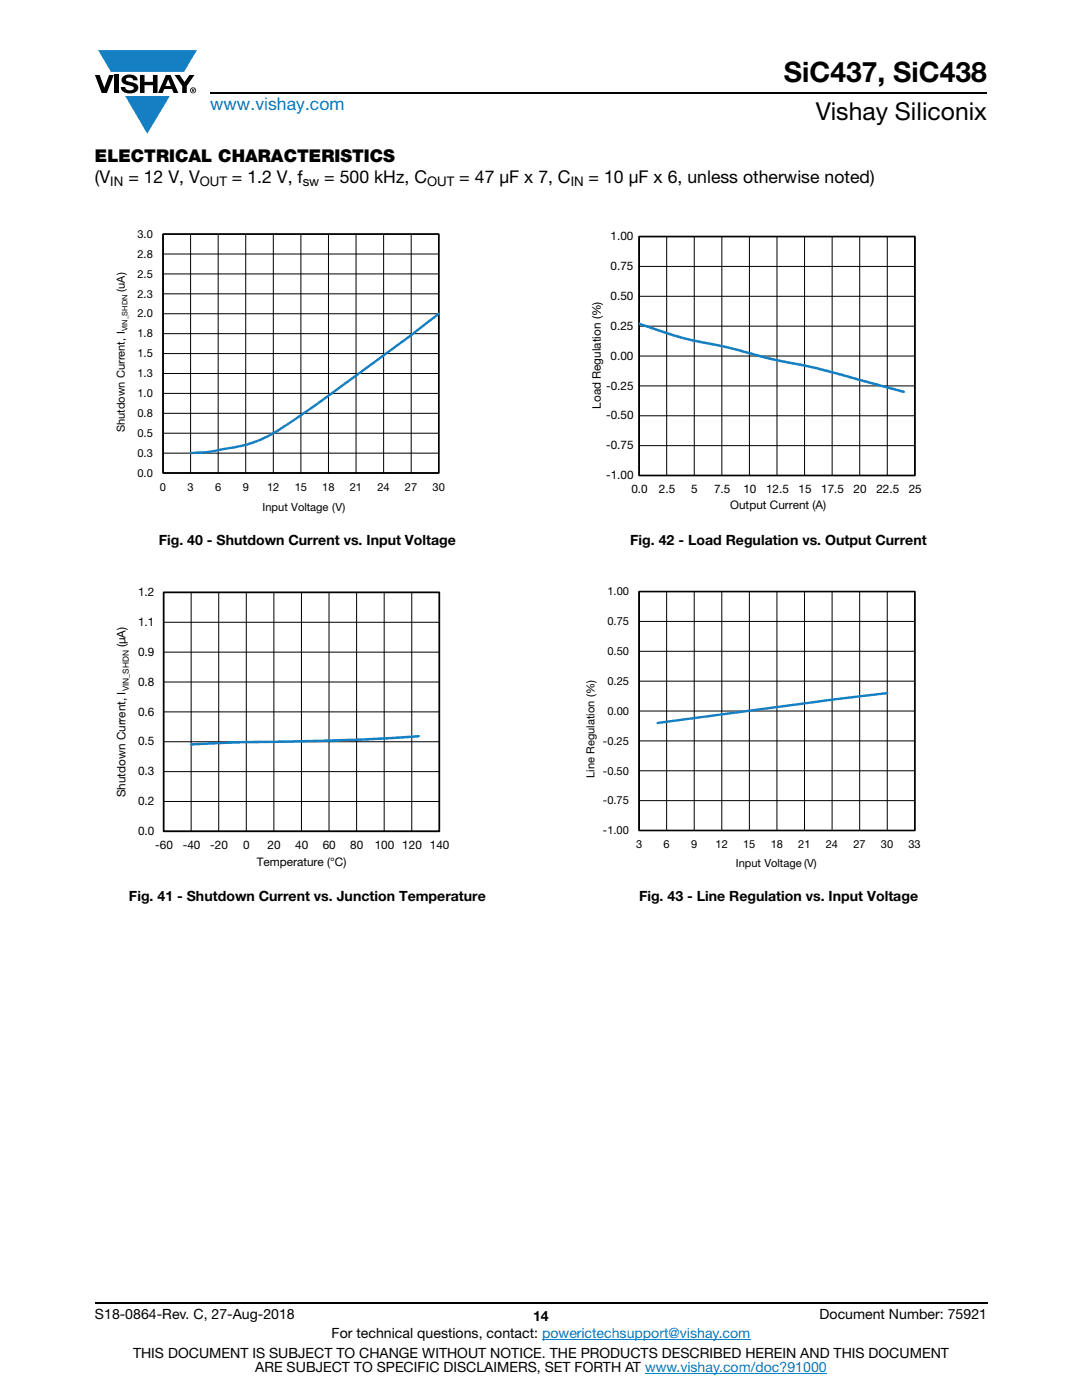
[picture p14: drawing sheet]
<svg xmlns="http://www.w3.org/2000/svg" width="216mm" height="279mm" viewBox="0 0 216 279" stroke-linecap="round" stroke-linejoin="round" font-family="sans-serif">
<defs><g id="words">
<text font-size="5.6" x="156.4" y="16.4">SiC437, SiC438</text>
<text font-size="4.9" x="162.8" y="24">Vishay Siliconix</text>
<text font-size="3.5" fill="#067ec4" x="42" y="21.9">www.vishay.com</text>
<g font-size="3.5">
<text x="18.9" y="32.3">ELECTRICAL CHARACTERISTICS</text>
<text x="18.9" y="36.6">(V</text>
<text x="25.6" y="36.6">= 12 V, V</text>
<text x="46.3" y="36.6">= 1.2 V, f</text>
<text x="64.7" y="36.6">= 500 kHz, C</text>
<text x="91.7" y="36.6">= 47 μF x 7, C</text>
<text x="117.5" y="36.6">= 10 μF x 6, unless otherwise noted)</text>
</g>
<g font-size="2.8">
<text x="31.7" y="108.7">Fig. 40 - Shutdown Current vs. Input Voltage</text>
<text x="125.8" y="108.7">Fig. 42 - Load Regulation vs. Output Current</text>
<text x="25.7" y="179.9">Fig. 41 - Shutdown Current vs. Junction Temperature</text>
<text x="127.5" y="179.9">Fig. 43 - Line Regulation vs. Input Voltage</text>
<text x="18.9" y="263.3">S18-0864-Rev. C, 27-Aug-2018</text>
<text x="106.4" y="263.6">14</text>
<text x="163.6" y="263.3">Document Number: 75921</text>
<text x="66.2" y="267.1">For technical questions, contact: powerictechsupport@vishay.com</text>
<text x="26.5" y="271">THIS DOCUMENT IS SUBJECT TO CHANGE WITHOUT NOTICE. THE PRODUCTS DESCRIBED HEREIN AND THIS DOCUMENT</text>
<text x="50.9" y="273.8">ARE SUBJECT TO SPECIFIC DISCLAIMERS, SET FORTH AT www.vishay.com/doc?91000</text>
</g>
<g font-size="2.6">
<text x="22" y="37.2">IN</text>
<text x="39.9" y="37.2">OUT</text>
<text x="60.4" y="37.2">sw</text>
<text x="85.2" y="37.2">OUT</text>
<text x="113.9" y="37.2">IN</text>
</g>
<g font-size="2.3">
<text x="121.8" y="48">1.00</text>
<text x="121.8" y="53.9">0.75</text>
<text x="121.8" y="59.9">0.50</text>
<text x="121.8" y="65.8">0.25</text>
<text x="121.8" y="71.8">0.00</text>
<text x="121" y="77.8">-0.25</text>
<text x="119.9" y="81.6" transform="rotate(-90 119.9 81.6)">Load Regulation (%)</text>
<text x="121" y="83.7">-0.50</text>
<text x="121" y="89.7">-0.75</text>
<text x="121" y="95.6">-1.00</text>
<text x="126" y="98.4">0.0</text>
<text x="131.5" y="98.4">2.5</text>
<text x="137.9" y="98.4">5</text>
<text x="142.5" y="98.4">7.5</text>
<text x="145.7" y="101.6">Output Current (A)</text>
<text x="148.3" y="98.4">10</text>
<text x="152.9" y="98.4">12.5</text>
<text x="159.3" y="98.4">15</text>
<text x="163.9" y="98.4">17.5</text>
<text x="170.3" y="98.4">20</text>
<text x="174.9" y="98.4">22.5</text>
<text x="181.3" y="98.4">25</text>
<text x="27.5" y="119">1.2</text>
<text x="27.5" y="124.9">1.1</text>
<text x="25" y="129.2" transform="rotate(-90 25 129.2)">(μA)</text>
<text x="27.5" y="130.9">0.9</text>
<text x="27.5" y="136.9">0.8</text>
<text x="27.5" y="142.8">0.6</text>
<text x="27.5" y="148.8">0.5</text>
<text x="27.5" y="154.7">0.3</text>
<text x="25" y="159.1" transform="rotate(-90 25 159.1)">Shutdown Current, I</text>
<text x="27.5" y="160.7">0.2</text>
<text x="27.5" y="166.7">0.0</text>
<text x="31" y="169.5">-60</text>
<text x="36.5" y="169.5">-40</text>
<text x="42" y="169.5">-20</text>
<text x="48.5" y="169.5">0</text>
<text x="51.2" y="172.9">Temperature (°C)</text>
<text x="53.4" y="169.5">20</text>
<text x="58.9" y="169.5">40</text>
<text x="64.4" y="169.5">60</text>
<text x="69.9" y="169.5">80</text>
<text x="74.8" y="169.5">100 120 140</text>
</g>
<g font-size="2.2">
<text x="27.4" y="47.5">3.0</text>
<text x="27.4" y="51.4">2.8</text>
<text x="24.9" y="58.2" transform="rotate(-90 24.9 58.2)">(uA)</text>
<text x="27.4" y="59.4">2.3</text>
<text x="27.4" y="55.4">2.5</text>
<text x="27.4" y="63.4">2.0</text>
<text x="27.4" y="71.3">1.5</text>
<text x="27.4" y="67.3">1.8</text>
<text x="27.4" y="75.3">1.3</text>
<text x="27.4" y="83.2">0.8</text>
<text x="27.4" y="79.3">1.0</text>
<text x="24.9" y="86.3" transform="rotate(-90 24.9 86.3)">Shutdown Current, I</text>
<text x="27.4" y="87.2">0.5</text>
<text x="27.4" y="95.2">0.0</text>
<text x="27.4" y="91.2">0.3</text>
<text x="31.9" y="98">0</text>
<text x="37.4" y="98">3</text>
<text x="42.9" y="98">6</text>
<text x="48.4" y="98">9</text>
<text x="52.4" y="102">Input Voltage (V)</text>
<text x="53.3" y="98">12</text>
<text x="58.8" y="98">15</text>
<text x="64.3" y="98">18</text>
<text x="69.8" y="98">21</text>
<text x="75.3" y="98">24</text>
<text x="80.8" y="98">27</text>
<text x="86.3" y="98">30</text>
<text x="121.2" y="118.8">1.00</text>
<text x="121.2" y="124.8">0.75</text>
<text x="121.2" y="130.7">0.50</text>
<text x="121.2" y="136.7">0.25</text>
<text x="121.2" y="142.6">0.00</text>
<text x="120.3" y="148.6">-0.25</text>
<text x="118.6" y="155.2" transform="rotate(-90 118.6 155.2)">Line Regulation (%)</text>
<text x="120.3" y="154.6">-0.50</text>
<text x="120.3" y="160.5">-0.75</text>
<text x="120.3" y="166.5">-1.00</text>
<text x="126.9" y="169.3">3</text>
<text x="132.4" y="169.3">6</text>
<text x="137.9" y="169.3">9</text>
<text x="142.8" y="169.3">12</text>
<text x="146.8" y="173">Input Voltage (V)</text>
<text x="148.3" y="169.3">15</text>
<text x="153.8" y="169.3">18</text>
<text x="159.3" y="169.3">21</text>
<text x="164.8" y="169.3">24</text>
<text x="170.3" y="169.3">27</text>
<text x="175.8" y="169.3">30</text>
<text x="181.3" y="169.3">33</text>
</g>
<text font-size="1.7" x="25.7" y="138" transform="rotate(-90 25.7 138)">VIN_SHDN</text>
<text font-size="1.5" x="25.4" y="66.1" transform="rotate(-90 25.4 66.1)">VIN_SHDN</text>
</g></defs>
<g fill="#147fc3">
<path d="M19.6 10h19.7l-2.6 4.3h-1.1h-13.5z"/>
<path d="M25 19.2h8.9l-4.5 7.5z"/>
</g>
<g fill="#000">
<path d="M18.9 15h1l.9 2.5 1-2.5h.9l-1.4 3.6h-1zM22.9 15h.9v3.6h-.9zM24.6 15.3a2.1 2.1 0 0 1 2.8 .3l.1 .4h-.9a.79 .79 0 0 0-.7-.5 .79 .79 0 0 0-.8 .4l.3 .3 1 .2a1.08 1.08 0 0 1 1.2 1 1.08 1.08 0 0 1-1.1 1.2 1.73 1.73 0 0 1-2.4-1.2h.9a.96 .96 0 0 0 .8 .6 .96 .96 0 0 0 .9-.4 1.31 1.31 0 0 0-1.2-.6 1.03 1.03 0 0 1-1.1-.6 1.03 1.03 0 0 1 .2-1.1zM27.9 15h.9v1.3h1.7v-1.3h.9v3.6h-.9v-1.6h-1.7v1.6h-.9zM34.8 15h1.1l.9 1.4 1-1.4h1l-1.5 2.2v1.4h-.9v-1.4z"/>
<path d="M33.6 15.9l.5 1.3h-1.1zM33.1 15l-1.6 3.6h1l.3-.8h1.5l.3 .8h1l-1.6-3.6z"/>
<path d="M38.4 17.8h.2v.2h-.2zM38.3 17.7v.7h.1v-.3l.4 .3-.2-.3 .2-.2-.1-.2z"/>
<path d="M38.1 18a.46 .46 0 0 1 .9 0 .46 .46 0 0 1-.9 0zM37.9 18a.6 .6 0 0 0 1.2 0 .6 .6 0 0 0-1.2 0z"/>
</g>
<path d="M42 18.6h155M18.9 260h178.1" fill="none" stroke="#000" stroke-width=".36"/>
<path d="M108.2 267.3h41.5M128.7 274h36.3" fill="none" stroke="#067ec4" stroke-width=".2"/>
<path d="M23.1 45.6h65.7v56.8h-65.7z" fill="#fff"/>
<g fill="none" stroke="#000" stroke-width=".2">
<path d="M32.5 46.7h55.1v47.7h-55.1zM32.5 58.6h55.1M32.5 54.7h55.1M32.5 50.7h55.1M38 46.7v47.7M43.5 46.7v47.7M49 46.7v47.7M54.5 46.7v47.7M60 46.7v47.7M65.5 46.7v47.7M71 46.7v47.7M76.5 46.7v47.7"/>
<path d="M82.1 46.7v47.7M32.5 78.5h55.1M32.5 74.5h55.1M32.5 70.6h55.1M32.5 66.6h55.1M32.5 62.6h55.1M32.5 90.4h55.1M32.5 86.5h55.1M32.5 82.5h55.1"/>
</g>
<path d="M32.5 46.7h55.1v47.7h-55.1z" fill="none" stroke="#000" stroke-width=".32"/>
<path d="M87.6 62.6l-9.2 7a513.3 513.3 0 0 1-22.8 16.2 28.1 28.1 0 0 1-12.1 4l-2.4 .5-3.1 .1" fill="none" stroke="#147fc3" stroke-width=".48"/>
<path d="M23.1 117h66.6v56.4h-66.6z" fill="#fff"/>
<g fill="none" stroke="#000" stroke-width=".2">
<path d="M32.6 118.2h55.1v47.7h-55.1zM38.1 118.2v47.7M43.6 118.2v47.7M49.1 118.2v47.7M54.6 118.2v47.7M60.2 118.2v47.7M65.7 118.2v47.7M71.2 118.2v47.7M76.7 118.2v47.7M82.2 118.2v47.7M32.6 136.1h55.1M32.6 130.2h55.1"/>
<path d="M32.6 124.2h55.1M32.6 160h55.1M32.6 154h55.1M32.6 148h55.1M32.6 142.1h55.1"/>
</g>
<path d="M32.6 118.2h55.1v47.7h-55.1z" fill="none" stroke="#000" stroke-width=".34"/>
<path d="M83.5 146.9l-12.1 .7-23.6 .5-9.7 .5" fill="none" stroke="#147fc3" stroke-width=".5"/>
<path d="M117.9 46h66v56.1h-66z" fill="#fff"/>
<g fill="none" stroke="#000" stroke-width=".2">
<path d="M127.5 59.1h55.1M127.5 53.2h55.1M133 47.2v47.7M138.5 47.2v47.7M144 47.2v47.7M149.5 47.2v47.7M155 47.2v47.7M160.5 47.2v47.7M166 47.2v47.7M171.5 47.2v47.7M177 47.2v47.7M182.6 47.2h-55.1v47.7h55.1"/>
<path d="M182.6 47.2v47.7M127.5 77h55.1M127.5 71.1h55.1M127.5 65.1h55.1M127.5 88.9h55.1M127.5 83h55.1"/>
</g>
<path d="M127.5 47.2h55.1v47.7h-55.1z" fill="none" stroke="#000" stroke-width=".34"/>
<path d="M127.5 64.6a81.1 81.1 0 0 0 16.8 4.5 179.4 179.4 0 0 0 18.4 4.3l17.7 4.8" fill="none" stroke="#147fc3" stroke-width=".5"/>
<path d="M116.8 117h66.9v56.5h-66.9z" fill="#fff"/>
<g fill="none" stroke="#000" stroke-width=".2">
<path d="M127.5 118.1h55v47.6h-55zM133 118.1v47.6M138.5 118.1v47.6M144 118.1v47.6M149.5 118.1v47.6M155 118.1v47.6M160.5 118.1v47.6M166 118.1v47.6M171.5 118.1v47.6M177 118.1v47.6M127.5 135.9h55M127.5 130h55"/>
<path d="M127.5 124h55M127.5 159.8h55M127.5 153.8h55M127.5 147.9h55M127.5 141.9h55"/>
</g>
<path d="M127.5 118.1h55v47.6h-55z" fill="none" stroke="#000" stroke-width=".32"/>
<path d="M177 138.3l-11.7 1.4-34.1 4.6" fill="none" stroke="#147fc3" stroke-width=".48"/>
<use href="#words"/>
</svg>
